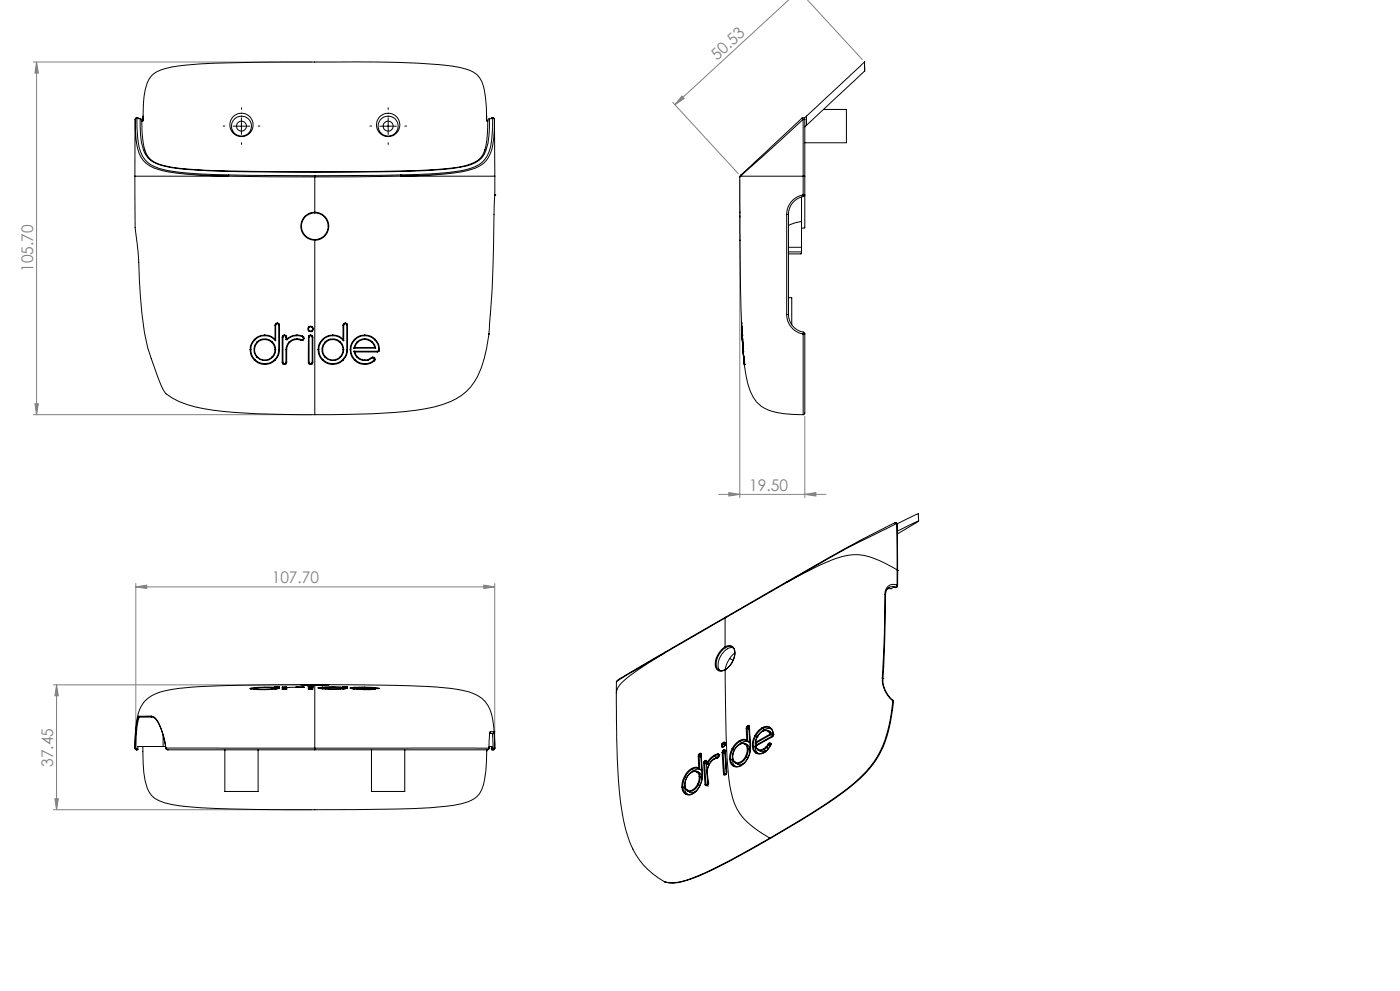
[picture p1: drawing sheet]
<svg xmlns="http://www.w3.org/2000/svg" width="420mm" height="297mm" viewBox="0 0 420 297" stroke-linecap="round" stroke-linejoin="round" font-family="sans-serif">
<defs><g id="words">
<g font-size="4.8" fill="#808080">
<text x="215.2" y="18.2" transform="rotate(-43 215.2 18.2)">50.53</text>
<text x="9.9" y="81.5" transform="rotate(-90 9.9 81.5)">105.70</text>
<text x="224.8" y="147.1">19.50</text>
<text x="81.5" y="174.8">107.70</text>
<text x="15.9" y="229.8" transform="rotate(-90 15.9 229.8)">37.45</text>
</g>
</g></defs>
<g fill="none" stroke="#808080" stroke-width=".3">
<path d="M236.6 0l-34.1 31.4M242.2 -.1l16.5 17.9M10 18.6h83.5M11 18.6v105.7M11 18.6l.5 3.3h-1zM201.8 30.7l19.7 21.4M204.6 28.8l.6 .7-2.7 1.9zM221.9 54v95.2M10 124.3h83.5M10.5 121h1l-.5 3.3zM241.4 124.8v24.4M215.6 148.2h32.2"/>
<path d="M218.7 147.6l3.2 .6-3.2 .5zM241.4 148.2l3.4-.6v1.1zM40.7 175.9l3.3-.5v1zM40.7 174.9v48.3M40.7 175.9h107.7M145.1 175.4l3.3 .5-3.3 .5zM148.4 174.9v48.3M16 205.2h77.5M17 205.2v37.5M17 205.2l.5 3.3h-1zM16.5 239.4h1l-.5 3.3zM16 242.7h77.5"/>
</g>
<path d="M67.5 37.8h-.5M72.5 32.8v-.5M77.5 37.8h.5M111.5 37.8h-.5M116.5 32.8v-.5M121.5 37.8h.5M72.5 42.8v.5M116.5 42.8v.5" fill="none" stroke="#000" stroke-width=".3" stroke-dasharray="15.2 1.3 1.3 1.3"/>
<path d="M70 37.8h4.9M72.4 35.3v5M113.9 37.8h5.1M116.5 35.3v5" fill="none" stroke="#000" stroke-width=".3"/>
<g fill="#808080">
<path d="M40.7 175.9l3.3-.5v1zM145.1 175.4l3.3 .5-3.3 .5z"/>
<path d="M241.4 148.2l3.4-.6v1.1zM218.7 147.6l3.2 .6-3.2 .5z"/>
<path d="M236.9 -.1h2.7zM204.6 28.8l.6 .7-2.7 1.9z"/>
<path d="M10.5 121h1l-.5 3.3zM11 18.6l.5 3.3h-1z"/>
<path d="M17 205.2l.5 3.3h-1zM16.5 239.4h1l-.5 3.3z"/>
</g>
<g fill="none" stroke="#000" stroke-width=".3">
<path d="M259.4 18.6v2.7M259.4 18.6l-17.5 16.2M40.6 35.8a30.5 30.5 0 0 0 1.1 10.1 8.6 8.6 0 0 0 7.2 5.3 101.4 101.4 0 0 0 19.6 1.6M40.6 35.8l-.1 17M41.1 35.3l-.5 .5M41.1 35.4a23.9 23.9 0 0 0 1.7 11.4 8.8 8.8 0 0 0 6.3 4 96.8 96.8 0 0 0 19.5 1.6M41.1 35.4l-.5 .4M41.1 35.3l.3 .1M41.1 35.3v.1M41.1 35.4h.3M41.4 35.4l.7 .2M42.1 35.6a24.8 24.8 0 0 0 1.5 10.6 7.2 7.2 0 0 0 5.2 3.5 65.2 65.2 0 0 0 13.8 1.5l31.8 .4"/>
<path d="M42.1 35.6l.3 .2 .1 .4M42.5 36.2l.2 3.9 .7 4.8M42.5 36.2h.4M42.9 34.8l.1-2a16.6 16.6 0 0 1 2.4-10 13.3 13.3 0 0 1 8.3-3l2.1-.3a711.7 711.7 0 0 1 51.1-.9 195.1 195.1 0 0 1 30.9 1.6 9.6 9.6 0 0 1 6 3 13.2 13.2 0 0 1 1.9 6.4l.3 6.6h.3M42.9 34.8v1.4M146.3 36.2a29.1 29.1 0 0 1-.8 8.8M146.8 35.6v.5a24.2 24.2 0 0 1-1.5 10.2 7.6 7.6 0 0 1-5.2 3.4 106.8 106.8 0 0 1-21.7 1.7l-24 .2M146.8 35.6l-.3 .2-.2 .4M147.5 35.4l-.7 .2M147.5 35.4h.3M147.8 35.3l.5 .5M147.8 35.4a23.9 23.9 0 0 1-1.7 11.4 8.8 8.8 0 0 1-6.3 4 96.8 96.8 0 0 1-19.5 1.6"/>
<path d="M147.8 35.4l.5 .4M147.8 35.3l-.3 .1M147.8 35.3v.1M148.3 35.8a22.7 22.7 0 0 1-1.8 11.4 9.4 9.4 0 0 1-6.6 4 101.4 101.4 0 0 1-19.6 1.6M148.3 35.8l.1 17M240.6 35.4l-18.3 17M240.6 35.4l.3 .4M240.6 35.4a.5 .5 0 0 1 .5-.1 .5 .5 0 0 1 .3 .5M240.9 35.8l-18.7 17M240.9 35.8v17M240.9 35.8h.5M241.4 35.8v32.4l-.9 .2"/>
<path d="M241.9 34.8v2.8M241.9 37.6l-.5 .4M241.9 34.8l-.6 .6M247.1 32.8h6.8v10h-12.5M259.4 21.3l-17.5 16.3M40.5 52.8h28M40.5 52.8v15.4l1.1 10.4a121.4 121.4 0 0 0 2.7 25.6 65.6 65.6 0 0 0 5.4 13.7 23.6 23.6 0 0 0 11.6 4.6 207.3 207.3 0 0 0 31.9 1.8h1.2M43.4 44.8a7 7 0 0 0 6.4 5 105.1 105.1 0 0 0 19.6 1.5l25 .2M68.5 52.8l25.9 .2M68.6 52.4l-.1 .4M68.6 52.4l25.8 .3M94.4 52.7v.3"/>
<path d="M94.4 53v10.6M94.4 51.5v.1M120.3 52.4v.4M120.3 52.4l-25.9 .3M120.3 52.8l-25.9 .2M120.3 52.8h28.1M145.5 44.9a6.3 6.3 0 0 1-5 4.5 56.6 56.6 0 0 1-13.7 1.6l-12.2 .4-20.2 .1M148.4 58.4h.1M148.4 58.4l-.1 3a529 529 0 0 1-1.4 34.8l-.2 3.9M148.4 52.8v5.6M221.9 53l.1 10.6M222.2 52.8l-.3 .2"/>
<path d="M222.2 52.8h18.7M222.3 52.4l-.1 .4M222.3 52.4l-.4 .6M240.5 59.1v7.3M240.9 52.8h.5M240.9 58.4h.5l-.4 .5M240.9 52.8v5.6M240.9 58.4a5.9 5.9 0 0 0-4.9 5.8M240.9 58.4l.1 .5M241 58.9a5.4 5.4 0 0 0-4.5 5.3M94.4 63.6a4.2 4.2 0 0 0-4.2 4.2 4.2 4.2 0 0 0 4.2 4.2M94.4 63.6v.2"/>
<path d="M94.4 63.8a4 4 0 0 0-4 4 4 4 0 0 0 4 4M94.4 71.8v.2M94.4 63.6a4.2 4.2 0 0 1 4.2 4.2 4.2 4.2 0 0 1-4.2 4.2M94.4 63.8a4 4 0 0 1 4 4 4 4 0 0 1-4 4M94.4 72v52.3M222 63.6v8.4M222 64.7v.3M222 63.6h.1M222 72l.2 15.7 .5 13.9M222 72h.1M236 64.2h.5M236 64.2v30.1"/>
<path d="M236.5 64.2v30M236.5 74.1h4M236.5 75.5h4M240.5 66.4v9.5l-4 .2M240.5 66.4l-2.4 .5-1.6 .7M82.5 97.5v4.2M82.5 97.5h.2M82.7 97l-.2 .5M82.7 97l.1 .1M82.7 97.5v4.6M82.8 97.1l-.1 .4M83.2 96.8l.4 .2"/>
<path d="M83.2 96.8l-.5 .2M83.2 97l.3 .1M83.2 96.8v.2M83.2 97l-.4 .1M83.5 97.1l.1 .4M83.6 97l.2 .5M83.6 97l-.1 .1M83.6 97.5h.2M83.6 97.5v7.3M83.8 97.5v7.3M92.6 98l.5-.2 .7 .2M92.6 98l-.2 .4 .2 .8"/>
<path d="M92.6 99.2l.7 .2 .5-.2M92.6 98l.1 .1M92.7 98.1l.4-.1 .5 .1M92.7 98.1l-.1 .4 .1 .5M92.7 99l-.1 .2M92.7 99l.4 .2 .5-.2M93.6 98.1l.2 .5M93.6 99l.2 .2M93.8 98l.2 .6M93.8 98l-.2 .1M93.8 98.6h.2M93.8 98.6l-.2 .4"/>
<path d="M94 98.6l-.2 .6M102.9 97.5v4.2M102.9 97.5h.2M103.1 97l-.2 .5M103.1 97l.2 .1M103.1 97.5v4.6M103.3 97.1l-.2 .4M103.6 96.8l.5 .2M103.6 96.8l-.5 .2M103.6 97l-.3 .1M103.6 96.8v.2M103.6 97l.3 .1"/>
<path d="M103.9 97.1l.1 .4M104 97.5h.2M104 97.5v7.3M104.1 97l.1 .5M104.1 97l-.2 .1M104.2 97.5v7.3M222.5 96.8h.1M222.5 97v.5M222.5 96.8v.2M222.5 97.5l.2 4.1M222.5 97.5l.2 4.2M222.5 97.8v.2z"/>
<path d="M222.5 98v1.2M236 94.3a6 6 0 0 0 4.9 5.8M236.5 94.2l-.5 .1M236.5 94.2a5.4 5.4 0 0 0 4.5 5.4M236.5 89.2h1v8.1M241 99.6l-.1 .5M241 99.6l.4 .4M75 104.8a4.3 4.3 0 0 0 1.3 3.1M75 104.8h.2M75.2 104.8a4.1 4.1 0 0 0 1.3 3M76.3 101.7a4.4 4.4 0 0 0-1.3 3.1M76.3 107.9a4.4 4.4 0 0 0 3.1 1.3"/>
<path d="M76.3 101.7l.2 .1M76.5 101.8a3.8 3.8 0 0 0-1.3 3M76.5 107.8l-.2 .1M76.5 107.8a4.1 4.1 0 0 0 2.9 1.2M77.1 102.5a3.3 3.3 0 0 1 4.6 0M77.1 102.5l.2 .2M77.1 102.5a3.3 3.3 0 0 0 0 4.6M77.1 107.1a3.2 3.2 0 0 0 4.6 0M77.3 102.7a3 3 0 0 1 4.3 0M77.3 102.7a3 3 0 0 0 0 4.3M77.3 107l-.2 .1M77.3 107a3 3 0 0 0 4.3 0"/>
<path d="M79.4 100.4a4.5 4.5 0 0 0-3.1 1.3M79.4 100.4a4.3 4.3 0 0 1 3.1 1.3M79.4 100.4v.2M79.4 100.6a3.8 3.8 0 0 1 3 1.2M79.4 100.6a3.9 3.9 0 0 0-2.9 1.2M79.4 109v.2M81.6 102.7l.5 .5 .4 1.6M81.6 107l.1 .1M81.7 102.5l-.1 .2M81.7 102.5l.5 .6 .5 1.7M82.4 107.8l.2 .1M82.4 107.8a4.1 4.1 0 0 1-3 1.2"/>
<path d="M82.4 101.8l.3 .3M82.5 101.7h.1M82.5 101.7l-.1 .1M82.5 101.7l.2 .4M82.5 104.8h.2M82.5 104.8l-.4 1.6-.5 .6M82.6 107.9a4.1 4.1 0 0 1-3.2 1.3M82.7 104.8l-.5 1.7-.5 .6M83.6 104.8h.2M83.6 104.8a4.1 4.1 0 0 1-1.2 3M83.8 104.8a4.1 4.1 0 0 1-1.2 3.1M84.7 101.1v7.4"/>
<path d="M84.7 108.5l.1 .5M84.7 101.1h.2M84.7 108.5h.2M84.8 100.6l-.1 .5M84.8 109l.5 .2M84.8 100.6l.2 .1M84.9 101.1v7.4M84.9 108.5l.1 .4M85 100.7l-.1 .4M85 108.9l-.2 .1M85 108.9l.3 .1M85.3 100.4l.5 .2"/>
<path d="M85.3 100.4l-.5 .2M85.3 100.6l.4 .1M85.3 100.4v.2M85.3 100.6l-.3 .1M85.3 109v.2M85.7 100.7l.1 .4M85.7 108.9l.1 .1M85.7 108.9l-.4 .1M85.8 100.6l.2 .5M85.8 109l-.5 .2M85.8 104.8h.2M85.8 100.6l-.1 .1"/>
<path d="M85.8 101.1h.2M85.8 101.7h.2M85.8 101.7l.3 .1M85.8 108.5h.2M85.8 108.5l-.1 .4M85.8 101.1v.6M85.8 104.8v3.7M86 108.5l-.2 .5M86 104.8v3.7M86 101.1v.6M86 101.7l.1 .1M86.7 102.5h.1"/>
<path d="M86.7 102.5l.2 .2M86.7 102.5l-.4 .6-.5 1.7M86.9 102.7a2.84 2.84 0 0 0-.9 2.1M89.1 101.7l-1.6 .5-.6 .5M89.1 101.7l1.1 .3M89.1 100.4l1.6 .3M89.1 100.4a4.5 4.5 0 0 0-3.1 1.3M89.1 100.4v.2M89.1 100.6a4.3 4.3 0 0 0-3 1.2M89.1 101.5a3.3 3.3 0 0 0-2.4 1M89.1 101.5v.2M89.1 100.6l1.6 .3"/>
<path d="M89.1 101.5l1.2 .3M90.2 102l.4 .1M90.3 101.8h.1M90.3 101.8l-.1 .2M90.3 101.8h.3M90.6 101.8v.3M90.7 100.9h.1M90.7 100.9l.2 .1M90.7 100.7l.3 .2M90.7 100.7v.2M90.9 101h.1M90.9 101l.1 .3"/>
<path d="M90.9 101.7l.1 .1M90.9 101.7l-.3 .1M91 101.8l-.4 .3M91 100.9l.2 .5M91 100.9l-.1 .1M91 101.3l.2 .1M91 101.3l-.1 .4M91.2 101.4l-.2 .4M92.5 108.5l.2 .5M92.5 108.5h.2M92.5 101.1v7.4M92.5 101.1h.2"/>
<path d="M92.7 100.6l-.2 .5M92.7 109l.5 .2M92.7 100.6l.2 .1M92.7 101.1v7.4M92.7 108.5l.2 .4M92.9 100.7l-.2 .4M92.9 108.9l-.2 .1M92.9 108.9l.3 .1M93.2 100.4l-.5 .2M93.2 100.4l.5 .2M93.2 100.6l.3 .1M93.2 100.4v.2"/>
<path d="M93.2 100.6l-.3 .1M93.2 109v.2M93.5 100.7l.2 .4M93.5 108.9l.2 .1M93.5 108.9l-.3 .1M93.7 109l-.5 .2M93.7 100.6l.1 .5M93.7 100.6l-.2 .1M93.7 101.1h.1M93.7 101.1v7.4M93.7 108.5h.1M93.7 108.5l-.2 .4"/>
<path d="M93.8 108.5l-.1 .5M93.8 101.1v7.4M95.4 104.8a4.5 4.5 0 0 0 1.3 3.1M95.4 104.8h.2M95.6 104.8a4.1 4.1 0 0 0 1.3 3M96.7 101.7a4.2 4.2 0 0 0-1.3 3.1M96.7 107.9a4.4 4.4 0 0 0 3.1 1.3M96.7 101.7l.2 .1M96.9 101.8a4.1 4.1 0 0 0-1.3 3M96.9 107.8l-.2 .1M96.9 107.8a4.1 4.1 0 0 0 2.9 1.2M97.5 102.5a3.3 3.3 0 0 1 4.7 0"/>
<path d="M97.5 102.5l.2 .2M97.5 102.5a3.2 3.2 0 0 0 0 4.6M97.5 107.1a3.2 3.2 0 0 0 4.7 0M97.7 102.7a3 3 0 0 1 4.3 0M97.7 102.7a3 3 0 0 0 0 4.3M97.7 107l-.2 .1M97.7 107a3 3 0 0 0 4.3 0M99.8 100.4a4.1 4.1 0 0 1 3.1 1.3M99.8 100.4a4.3 4.3 0 0 0-3.1 1.3M99.8 100.4v.2M99.8 100.6a4.1 4.1 0 0 0-2.9 1.2M99.8 100.6a3.8 3.8 0 0 1 3 1.2"/>
<path d="M99.8 109v.2M102 102.7l.5 .5 .4 1.6M102 107l.2 .1M102.2 102.5l-.2 .2M102.2 102.5l.5 .6 .4 1.7M102.8 107.8l.1 .1M102.8 107.8a3.9 3.9 0 0 1-3 1.2M102.8 101.8l.3 .3M102.9 104.8h.2M102.9 104.8l-.1 .7-.8 1.5M102.9 101.7h.1M102.9 107.9v.1a4.1 4.1 0 0 1-3.1 1.2"/>
<path d="M102.9 101.7l-.1 .1M102.9 101.7l.2 .4M103.1 104.8l-.5 1.7-.4 .6M104 104.8h.2M104 104.8a3.8 3.8 0 0 1-1.2 3M104.2 104.8a4.3 4.3 0 0 1-1.3 3.1M105.1 104.8a4.3 4.3 0 0 0 1.2 3.1M105.1 104.8h.1M105.2 104.8a4.1 4.1 0 0 0 1.3 3M106.2 104.3h.1M106.2 105.3l.9 1.8M106.2 105.3l.2 .2"/>
<path d="M106.2 105.3h.1M106.2 105.3h7M106.3 101.7a4.4 4.4 0 0 0-1.2 3.1M106.3 107.9a4.4 4.4 0 0 0 3.2 1.3M106.3 101.7l.2 .1M106.4 105.5l.9 1.5M106.4 105.5h6.8M106.4 104.1l-.2 .2M106.4 104.1h6.1M106.5 101.8a4.1 4.1 0 0 0-1.3 3M106.5 107.8l-.2 .1M106.5 107.8a4.1 4.1 0 0 0 2.9 1.2"/>
<path d="M107.1 102.5l.2 .2M107.1 102.5l-.9 1.8M107.1 107.1l.6 .5 1.7 .5M107.3 107l1.4 .8 .8 .1M107.3 102.7l-.9 1.4M107.3 107l-.2 .1M109.4 100.4a4.3 4.3 0 0 1 3.2 1.3M109.4 100.4a4.3 4.3 0 0 0-3.1 1.3M109.4 100.6a4.1 4.1 0 0 0-2.9 1.2M109.4 100.4v.2M109.4 100.6a3.9 3.9 0 0 1 3 1.2M109.4 101.5l-1.7 .5-.6 .5"/>
<path d="M109.4 101.5v.2M109.4 101.7l-1.6 .5-.5 .5M109.4 101.7l.8 .1 1.4 .9M109.4 101.5l.8 .1 1.6 .9M109.4 109l.1 .2M109.5 107.9l-.1 .2M110.5 107.7l-1 .2M110.5 107.7l.1 .2M110.6 107.9l-1.2 .2M111.4 107.2l-.9 .5M111.4 107.2l.1 .1M111.5 107.3h.1"/>
<path d="M111.5 107.3l-.9 .6M111.6 102.7l.9 1.4M111.8 102.5l-.2 .2M111.8 102.5l.9 1.8M111.8 107l.5 .2M111.8 107l-.4 .2M111.8 107v.2M111.8 107.2l-.3 .1M111.8 107.2l.4 .1M112.2 107.3h.1M112.2 108a4.1 4.1 0 0 1-2.8 1M112.2 108l.1 .2"/>
<path d="M112.2 107.3l.1 .4M112.2 108h.1M112.3 107.7h.2M112.3 107.7l-.1 .3M112.3 108.2a4.2 4.2 0 0 1-2.8 1M112.3 107.2l.2 .5M112.3 107.2l-.1 .1M112.4 101.8a3.9 3.9 0 0 1 1.3 3M112.5 104.1l.2 .2h-6.5M112.5 107.7l-.2 .5M112.6 101.7v.1a4.1 4.1 0 0 1 1.2 3M112.6 101.7l-.2 .1"/>
<path d="M113.2 105.3v.2M113.5 105.1l.2 .2M113.5 105.1l-.3 .2M113.7 105.3l-.5 .2M113.7 104.8h.1M113.7 104.8l-.2 .3M113.8 104.8l-.1 .5M146.7 100.1h.1M146.7 100.1a36.5 36.5 0 0 1-4.4 14.3 16.5 16.5 0 0 1-9.5 6.8 80 80 0 0 1-20.9 2.8l-17.5 .3M222.6 100.4l.1 1.2M222.6 100.4l.1 1.3M222.6 100.4v.2"/>
<path d="M222.6 100.6v.5M222.6 100.5h.1M222.7 101.7l.2 3.1M222.7 101.8v.9M222.7 100.5l.1 1.2M222.7 101.6v.2M222.7 101.7v-1.3l.1 1.3M222.7 101.7v.1M222.7 101.7h.1M222.7 101.8l.1 .9M222.7 101.7l.1 1M222.7 102.7l.2 2.1"/>
<path d="M222.7 102.7l.4 4.9M222.8 102.7l.1 1.4M222.8 101.6l-.1 .1M222.8 102.6l-.1 .1M222.8 101.7l.3 3.1M222.8 102.7l.2 1.4M222.9 104.8l.3 3.1M222.9 104.1h.1M222.9 104.1l.2 .2M222.9 102.6l-.1 .1M222.9 104.3v.5M222.9 104.8l.2 2.2"/>
<path d="M222.9 104.8h.2M223 104.1v.1M223 105.5l.1 1.5M223.1 104.8v.5M223.1 105.3l-.1 .2M223.1 107l.1 .9-.1-.3M223.1 107v.1M223.1 107l.2 1.1M223.1 107.6l.1 .3M223.2 107.9l.1 1.3M223.2 107.9a31 31 0 0 0 2.8 11.2 11.3 11.3 0 0 0 9.1 4.9l5.8 .3M223.2 107.9h.1"/>
<path d="M223.2 107v.2M223.2 107.9l.1 1.2M223.2 107.2l.1 .5M223.2 107.2h.1M223.2 107.9l.2 1.3-.1-1M223.2 108.5l.1 .5zM223.2 107.8v.1M223.3 107.7v.2M223.3 109v.2M223.3 107.9v.1M223.3 109.1h.1M223.3 109.2h.1"/>
<path d="M223.3 107.7v.5M223.3 109.1v.1M223.3 108.2l.1 .3M240.9 100.1v24.2M241.4 100v23.9l-.5 .4M241.4 100l-.5 .1M268.5 156.7a.49 .49 0 0 1 .7 .4M268.5 156.7a429.7 429.7 0 0 0-27.7 14.9l-4.7 2.7M268.5 156.7h.1M268.5 156.7l.5 .2M269 156.9a326.6 326.6 0 0 0-28.3 15l-4.7 2.7M269 156.9l.1 13.9"/>
<path d="M269 156.9l.2 .2M269.2 157.1l.1 13.9M269.2 159.2l6.4-3.1-6.4 3.9M275.6 156.1l-.1-2.2-6.3 3.1M236 174.6l-18.5 10.6M236.1 174.3l-.1 .3M236.1 174.3l-18.5 10.7M265.5 178.2l-.2 12.4-.6 12.6M265.5 178.2l.1 .2M265.6 178.4l-.2 13.2-.5 11.8M268.6 176.1l-.4-.1-.9 .5h-1.1M268.8 176a2.21 2.21 0 0 0-2.3 .2 2.21 2.21 0 0 0-.9 2.2"/>
<path d="M268.8 176h.2M268.8 176l-.2 .1M269 176l-.4 .1M269.1 175.4a2.58 2.58 0 0 0-3.6 2.8M269.1 175.4l-.3 .6M269.1 175.4l.2 .1M269.1 170.8v4.6M269.1 170.8a29.3 29.3 0 0 0-11.8-4.6 29.5 29.5 0 0 0-13.4 4.2l-7.9 4.2M269.1 170.8l.2 .2M269.3 175.5l-.3 .5M269.3 171h.1M269.3 171v4.5"/>
<path d="M199.4 195.7l-11.9 6.9-2.6 1.8M199.4 195.7l-3.5 2.2a45 45 0 0 0-10 7.4l-.6 1-.4 1.3M199.5 195.5l-.1 .2M199.5 195.5l-14.2 8.4M217.5 193.9a1.88 1.88 0 0 1 2.3-.1 1.88 1.88 0 0 1 .7 2.2 6.7 6.7 0 0 1-2.9 4.8M217.5 185.2v8.7M217.5 185.2l-18.1 10.5M217.5 193.9a6 6 0 0 0-2.7 6.3 1.72 1.72 0 0 0 2.8 .6M217.5 193.9l.2 .2M217.6 185l-.1 .2M217.6 185l-18.1 10.5M217.7 194.1a1.72 1.72 0 0 1 2-.1 1.72 1.72 0 0 1 .8 1.9 6.4 6.4 0 0 1-2.9 4.8"/>
<path d="M217.7 194.1a5.7 5.7 0 0 0-2.6 6 1.62 1.62 0 0 0 2.5 .6M218.9 197.3l1 .6M219.9 194.1a4.1 4.1 0 0 0-4 3 3.4 3.4 0 0 0 .1 3.9M220.4 195.7a8.4 8.4 0 0 0-2.8 5M41.6 214.7a24.9 24.9 0 0 0-1.1 9.5M41.6 214.7l.2 .2M41.8 214.9h3.7M41.8 214.9a22.9 22.9 0 0 0-1.1 9.3M45.4 214.6a3.4 3.4 0 0 1 2.5 2.6 24.8 24.8 0 0 1 1.9 7M45.4 214.6l-3.8 .1M45.4 214.6l.1 .3M45.5 214.9a3.7 3.7 0 0 1 2.5 2.9 23.3 23.3 0 0 1 1.7 6.4"/>
<path d="M76.3 206.3l-1.1 .2-.2-.2M76.3 206.1l-1.3 .2M76.3 206.1l.2 .2M77.3 206.1l-1.1 .3 .4 .2M77.3 206.5l-.2 .2M77.3 206.1l-.9 .2 .9 .2M79.4 205.9l-3.1 .2M79.4 205.9l3.1 .1M79.4 205.9v.1M81.6 206.1l.9 .1 .2 .2M81.6 206.4l-4.3 .1M81.6 206.4l.1 .2"/>
<path d="M81.6 206.1h-4.3M81.6 206.1l.9 .1M82.5 205.8h.2M82.5 205.8v.2M82.5 206.2l-.9 .2M82.5 206.2l.2 .2M82.5 206l.1 .2M82.5 206l-.1 .2M82.5 206h.1M82.5 205.8l.2 .2M82.7 205.8l.1 .1M82.7 206.4l-.3 .1"/>
<path d="M82.7 206v.5M82.8 205.9l-.1 .1M82.8 205.9h.4M82.8 205.9v.5M83.2 205.7l.4 .1M83.2 205.7l-.5 .1M83.2 205.7v.2M83.2 205.9h.3M83.2 205.9v.5M83.5 205.9l.1 .1M83.5 205.9v.4M83.6 205.8h.2"/>
<path d="M83.6 205.8l-.1 .1M83.6 206v.4M83.8 206.2l-1.3 .3M83.8 206.2a22.4 22.4 0 0 1-8.8 .1M83.8 205.8v.4M83.8 205.8l-.2 .2M84.7 206.5l.2 .1M84.7 205.9v.6M84.7 206.5l.1 .1M84.7 205.9l.2 .3M84.8 205.9h.5M84.8 205.9h-.1"/>
<path d="M84.8 206.6h.5M84.8 205.9l.2 .2M84.8 206.6h.1M84.9 206.2v.4M85 206.1l-.1 .1M85 206.1v.5M85.3 205.9h.5M85.3 206.1h.4M85.3 205.9v.2M85.3 206.1h-.3M85.3 206.1v.5M85.7 206.1h.1"/>
<path d="M85.7 206.1v.5M85.8 205.9h.2l-.2 .2M85.8 206.6h-.5M85.8 205.9l-.1 .2M85.8 206.1v.5M86 206.5l-.2 .1M86 206.2v.3M86 206.2l-.2 .2M88.7 205.9h.4M89.1 205.9l-3.1 .3M89.1 205.9h1.9M89.1 205.9h1.6"/>
<path d="M89.1 205.9h.1M90.2 205.2l4.2 .1M90.3 205.2h4.1M90.7 205.9h.3M90.7 205.9v.1M91 205.9h.2M91 205.9h-.1M92.4 205.8h.2zM92.4 205.8h.2M92.5 206.5h.2M92.5 205.9v.6M92.5 205.9l.2 .2"/>
<path d="M92.6 205.8h1.2M92.6 205.8h.1M92.7 205.9h.5M92.7 205.9h-.2M92.7 206.5l.5 .1M92.7 206.1v.4M92.7 205.9l.2 .2M92.9 206.1h-.2M92.9 206.1h.3M92.9 206.1v.5M93.2 205.9h.5M93.2 206.1h.3"/>
<path d="M93.2 205.9v.2M93.2 206.1v.5M93.5 206.1h.2M93.5 206.1v.5M93.7 206.5l-.5 .1M93.7 205.9h.1M93.7 206.1v.4M93.7 205.9l-.2 .2M93.8 205.8h.2zM93.8 205.8h-.1M93.8 206.5h-.2M93.8 206.5h-.1"/>
<path d="M93.8 205.9v.6M93.8 205.9l-.1 .2M94.4 205.3v18.9M94.4 205.2h4.2zM94.4 205.2h.1M94.4 205.2l25.9 .3a95.7 95.7 0 0 1 20.4 1.9 9.7 9.7 0 0 1 7.3 9.4l.4 7.4M94.4 205.2h-.9a378.2 378.2 0 0 0-39.8 1.1l-3.1 .5a10.5 10.5 0 0 0-8.7 5.8 33.1 33.1 0 0 0-1.4 11.6M95.4 206.2l1.3 .2M95.4 206.2l.2 .2M96.7 206.2l-1 .1M96.7 205.9l-1.3 .3M96.7 206.4l6.2 .1"/>
<path d="M96.7 205.9l.2 .3M97.6 206l-.9 .2-.1 .2h.2M97.7 206.3l4.3 .1M97.7 206.3l-.2 .2M97.7 206h4.3M97.7 206l-.9 .1 .9 .2M99.8 205.9l3.1 .1M99.8 205.9h-3.1M99.8 205.9h.1M102 206l.8 .1 .3 .3M102 206.4l.2 .1M102 206l.9 .2"/>
<path d="M102.9 205.8v.2M102.9 206.2l-.9 .2M102.9 206.2l.2 .2M102.9 205.8l.2 .1M102.9 206h.1M102.9 206l.2 .2M102.9 206l-.1 .2M103 206.2h.1M103.1 205.7h.5M103.1 205.7l-.2 .1M103.1 206.2h.1M103.1 205.9h.2"/>
<path d="M103.1 205.7l.2 .2M103.1 206.4l-.3 .1M103.1 205.9v.5M103.3 205.9h.3M103.3 205.9v.5M103.6 205.7h.5M103.6 205.9h.3M103.6 205.7v.2M103.6 205.9v.5M103.9 205.9l.1 .1M103.9 205.9v.4M104 206v.4"/>
<path d="M104.1 205.7l.1 .1M104.1 205.7l-.2 .2M104.2 206.2l-1.3 .3M104.2 205.8v.4M104.2 205.8l-.2 .2M105.1 206.2l1.3 .3M105.1 206.2l1.2 .3M106.2 206.4h.1M106.2 206.4l.2 .1M106.3 206.2l-1 .1M106.3 206l-1.2 .2M106.3 206.5l6 .1"/>
<path d="M106.3 206l.2 .2M106.4 206.3l.9 .1M106.4 206.3l6.8 .1M106.4 206.3l-.2 .1M106.4 206.2l-.2 .2M106.4 206.2h6.1M107.3 206.4l2.2 .1M107.3 206.4l-.2 .2M109.4 205.9l3.2 .2M109.4 205.9l-3.1 .1M109.4 206l-3 .2M109.4 206l3.1 .2"/>
<path d="M109.4 205.9v.1M109.5 206.5l-.1 .2M110.5 206.5h-1M110.5 206.5l.1 .2M111.4 206.5h-.9M111.4 206.5h.4M111.4 206.5l.1 .2M111.8 206.5h.5M111.8 206.5v.2M112.3 206.6h.1M112.3 206.5l.2 .1M112.3 206.5l-.1 .1"/>
<path d="M112.4 206.6h.1M112.5 206.2l.2 .2M112.5 206.6h-.2M112.6 206.1l1.2 .2M112.6 206.1l-.2 .1M112.6 206.3l.6 .1M113.2 206.4h.5M113.8 206.3l-.1 .1M146.9 219.8l-.2 4.4M146.9 219.8h.8M147.1 219.3l-.2 .7M147.1 219.3h1.1"/>
<path d="M147.1 219.3l-.2 .5M147.7 219.8l.2 4.5M148.2 219.3l.2 4.9M148.2 219.3l-.1 .4-.4 .1M148.2 219.3h.1M184.9 204.4a271.7 271.7 0 0 0 1.2 35.7 41 41 0 0 0 4.8 16.2 22.6 22.6 0 0 0 8.5 8 15.4 15.4 0 0 0 10-1.8 283.1 283.1 0 0 0 21.5-11.3M185.2 203.9l-.2 .5M217.6 200.8a263.7 263.7 0 0 0 1.5 35.3 18 18 0 0 0 9.5 13.6l2.3 1.5M217.6 200.7v.1M223.9 218.3l.1 3.5M223.9 218.3h.3M224 217.8l-.1 .5"/>
<path d="M224 217.8l.3 .1M224.2 218.3l.5 .3 .2 3.9-.6-.3M224.2 218.3l.1 3.9M224.3 217.9l-.1 .4M224.3 217.9l.5 .4M224.3 217.4h.4M224.3 217.4l-.3 .4M224.3 217.4l.2 .3M224.5 217.7h.2M224.5 217.7l-.2 .2M224.5 217.7l.3 .2M224.7 217.4l.1 .3"/>
<path d="M224.7 217.4v.3M224.7 217.7l.1 .1M224.8 217.8l.3 6.2M224.8 217.7l.3 6.2M224.8 217.7v.1M228.6 218.1a5.7 5.7 0 0 0-2.1 2.3M228.6 218.1l.2 .2M228.7 219.2l-1.5 1.6M228.7 219.1l-.9 .8-.6 .9M228.7 219.1h.1M228.7 219.1v.1M228.8 218.3l-1.2 1-.9 1.3"/>
<path d="M228.8 218.3l.5 .3M229.3 218.6l-.7 .6M230.3 219.1l-.4-.2-1.2 .3M230.3 219.1l.7 1M230.5 219l-.8-.2-1 .3M230.5 219a2.09 2.09 0 0 1 1.4 1.5M230.5 219l-.2 .1M230.5 219l.6 .6 .2 .6M230.9 217.9l.1 .1a2.38 2.38 0 0 1 1 2.1M230.9 217.9a2.25 2.25 0 0 0-2.3 .2M230.9 217.9l.1 .3M231 218.2a2.05 2.05 0 0 0-2.2 .1"/>
<path d="M231 218.2l.3 .2M231.3 218.4l.4 .7 .3 1M231.3 218.4a2.12 2.12 0 0 0-2 .2M264.7 203.2a8.7 8.7 0 0 0 3.2 6.9M264.7 203.2l.2 .2M264.9 203.4a8.3 8.3 0 0 0 2.9 6.5M264.9 203.4h.1M267.8 209.9l.2 .4M267.8 209.9l.1 .2M267.9 210.1a40.6 40.6 0 0 1-4.8 16.8 43 43 0 0 1-12.9 12.4l-6.9 4.5-12.4 7.4M267.9 210.1l.1 .2M268 210.3a40.2 40.2 0 0 1-4.8 16.9 40.5 40.5 0 0 1-12.4 11.8 343.3 343.3 0 0 1-40.8 23.4 18.1 18.1 0 0 1-10 2.1l-.6-.2"/>
<path d="M40.5 224.2h.1M40.5 224.2l.2 .5h.6v-.2M40.5 224.2h.2M40.5 224.2l.2 .4 .3 .1v-.2M40.7 224.2l.3 .3M41 224.5h.3M42.9 223.7v3.2a25.7 25.7 0 0 0 1.8 10.3 7 7 0 0 0 4.8 3.4 82.7 82.7 0 0 0 19.2 1.8l25.7 .3a399.4 399.4 0 0 0 39.6-1.1 20.4 20.4 0 0 0 8.3-2.3 7 7 0 0 0 3-5.5l.5-2.8 .2-6.3M48.9 220.4v3.3M49.6 223.7h-8.3v.8M49.7 224.2l.2 .4 .5 .1M49.7 224.2h.1M49.8 224.2l.2 .4 .4 .1"/>
<path d="M49.8 224.2h44.6M49.8 224.2h-.1M50.4 224.7h44M67.5 224.7v12.5h9.9v-12.5M94.4 224.2v.5M94.4 224.2h52.3M111.4 224.7v12.5h10v-12.5M146.7 224.2l-.4 .5h-51.9M146.7 224.2h.1M146.7 223.7h.9v.6M147.5 223.7l.1 1M147.6 224.3v.4"/>
<path d="M147.6 224.7h.3M147.6 224.3h.3M147.9 224.3v.4M148.4 224.2l-.5 .1M148.4 224.2l-.5 .5M148.4 224.2h.1M148.4 224.2l-.4 .5M204.6 235.9a2.34 2.34 0 0 0 1.1 2.1M204.9 235.9h-.3M204.9 235.9a2.29 2.29 0 0 0 1 2M204.9 235.9l.5 .3M205.3 232.7a5.9 5.9 0 0 0-.7 3.2"/>
<path d="M205.3 232.7l.3 .2M205.4 236.2l.2 .9 .6 .9M205.4 235.4v.8M205.6 232.9l-.6 1.6-.1 1.4M205.6 232.9l.4 .2M205.9 237.9l-.2 .1M205.9 237.9l.4 .2M206 233.1h.1M206 233.1a2.95 2.95 0 0 0 .3 4M206 233.1a3.5 3.5 0 0 0-.1 3.5l.4 .2M206.3 236.8v.3M206.3 237.1a1.82 1.82 0 0 0 2.5 0"/>
<path d="M207.4 230.4a5.4 5.4 0 0 0-2.1 2.3M207.4 230.4l.2 .2M207.6 230.6a5.2 5.2 0 0 0-2 2.3M207.6 230.6l.5 .3M207.9 237.8a2.07 2.07 0 0 1-2.2 .2M208 237.7l-1 .4h-.7M208 237.7l-.1 .1M208.1 230.9l-.5 .4M209 231.3a2.75 2.75 0 0 0-3 1.8M209 231.3l.7 .9 .1 .6M209.3 231.2a2.71 2.71 0 0 0-3.3 1.9M209.3 231.2a1.87 1.87 0 0 1 1.3 1.9"/>
<path d="M209.3 235l-.3 .6a2.52 2.52 0 0 1-2.7 1.2M209.3 235l.2 .2M209.3 231.2l.4 .4 .3 1.2M209.3 231.2l-.3 .1M209.5 226.6l.1 3.5M209.5 226.6h.3M209.5 235.2l-.3 .6a2.64 2.64 0 0 1-2.9 1.3M209.5 235.2l.5 .2M209.6 226.2l-.1 .4M209.6 226.2l.2 .1M209.6 230.1a2.18 2.18 0 0 0-2.2 .3M209.6 230.1l.1 .1"/>
<path d="M209.7 230.2l.2 .3M209.7 230.2v.2M209.7 230.4a2.04 2.04 0 0 0-2.1 .2M209.7 230.4l.2 .1M209.8 232.8l-.5 2.2M209.8 232.8h.2M209.8 226.6l.5 .3 .2 4-.6-.4M209.8 226.6l.1 3.9M209.8 226.3v.3M209.8 226.3l.6 .3M209.9 230.5h.1M209.9 225.8l-.3 .4"/>
<path d="M209.9 225.8l.2 .2M210 235.4l-.8 1.3-1.2 1M210 235.4h.1M210 235.4l-.8 1.4-1.3 1M210 232.8l-.5 2.4M210 232.8l.6 .3M210.1 226h.2M210.1 226l-.3 .3M210.1 226l.3 .2M210.3 225.8l.1 .3M210.3 225.8h-.4M210.3 230.7a1.95 1.95 0 0 0-2.2 .2"/>
<path d="M210.3 225.8v.2M210.3 226l.1 .2M210.4 226.2l.2 6.1M210.4 226.1l.3 6.2M210.4 226.1v.1M210.6 233.1v.2M210.6 232.3l-.1 1.4-.5 1.7M210.7 232.3l-.1 1.4-.6 1.7M210.7 232.3h-.1M211.1 228.7l.4 6.4M211.1 228.7h.3M211.2 228.3l-.1 .4"/>
<path d="M211.2 228.3l.3 .1M211.4 228.7l.4 6.4M211.4 228.7l.5 .4M211.5 228.4l-.1 .3M211.5 228.4l.5 .3M211.5 235.1l.2 .3M211.6 227.9l-.4 .4M211.6 227.9l.1 .3M211.7 228.2l-.2 .2M211.7 228.2l.2 .1M211.8 235.1h-.3M211.8 235.1l.1 .2"/>
<path d="M211.8 235.1l.3 .2M211.9 227.9l.2 .3M211.9 227.9h-.3M211.9 227.9v.2M211.9 228.1l.1 .2M211.9 228.1l-.2 .1M211.9 229.1l.4 5.9M211.9 235.3l-.2 .1M211.9 228.3l.1 .5M211.9 235.3l.6 .4M212 228.3h.1M212 228.8l.1 .1"/>
<path d="M212 228.8l-.1 .3M212.1 235.4h-.4M212.1 228.2v.5M212.1 228.7l.2 .1M212.1 228.7l-.1 .1M212.1 228.2l-.1 .1M212.1 235.3h.1M212.1 235.3v.1M212.1 228.9l.6 .4M212.2 231.5l.2 3.1M212.2 231.3l.3 3.3M212.2 231.3v.2"/>
<path d="M212.3 228.8l-.2 .1M212.3 228.8l.4 .3M212.3 235l-.2 .3M212.3 235l.1 .1M212.4 235.1l-.3 .3M212.4 234.6l-.1 .4M212.4 234.6h.1M212.5 234.6l-.1 .5M212.5 234.6h-.1M212.7 229.1l-.5 1.3v1.1M212.7 229.2l-.5 2.1M212.7 229.1v.1"/>
<path d="M214.2 226.4l-1.3 1-.8 1.3M214.2 226.4l.1 .2M214.2 227.5l-1.5 1.7M214.3 227.4l-.9 .8-.7 .9M214.3 227.4h.1M214.3 227.4l-.1 .1M214.3 226.6l-1.2 1-.8 1.2M214.3 226.6l.6 .4M214.9 227l-.6 .4M215.1 227.2l-.9 .3M215.2 227.1l-.9 .3M215.2 227.1h.1"/>
<path d="M215.2 227.1l-.1 .1M215.3 227.2h-.2M215.4 227l-.2 .1M215.4 226h.2M215.4 226l-1.2 .4M215.4 226l.1 .2M215.5 226.2h.1M215.5 226.2l-1.2 .4M215.5 226.2l.2 .1M215.6 226.8l-.3 .4M215.6 226l.1 .3M215.6 226v.2"/>
<path d="M215.6 226.8h.1M215.6 226.2l.1 .2M215.6 226.2h.1M215.7 226.6l-.8 .4M215.7 226.4l-.1 .4M215.7 226.3l-.1 .5M215.7 226.3v.1M216.6 222.9l-.1 .7 .1 .3M216.6 222.9l.3 .2M216.6 225.5l.5 6.4M216.6 225.5h.3M216.7 225.1l-.1 .4"/>
<path d="M216.7 225.1l.3 .1M216.9 223.1v.7l-.3 .1M216.9 223.1l.5 .3M216.9 225.5l.6 .3 .4 6M216.9 225.5l.4 6.4M217 225.2l-.1 .3M217 225.2l.6 .3M217.1 231.9l.1 .3M217.1 231.9h.2M217.1 224.7l-.4 .4M217.1 224.7l.1 .2M217.2 224.9h.3"/>
<path d="M217.2 224.9l-.2 .3M217.2 224.9l.3 .2M217.3 231.9l.2 .2M217.3 231.9l.4 .2M217.4 223.4l-.5 .4M217.4 224.7l.2 .3M217.4 224.7h-.3M217.4 222.5h-.5l-.3 .4M217.4 222.5l.2 .3M217.4 224.7l.1 .2M217.4 222.5l.1 .2M217.4 223.4h.1"/>
<path d="M217.4 223.4l-.1 .1M217.5 222.7l.1 .2M217.5 223.4l-.4 .4-.5 .1M217.5 222.7l-.6 .4M217.5 232.1h.1M217.5 224.9v.2M217.5 232.1l-.3 .1M217.5 224.9h.1M217.5 225.1l.4 6.3M217.5 225.1h.1M217.6 222.9l-.2 .5M217.6 232.2h-.4"/>
<path d="M217.6 225l.4 6.3M217.6 222.8l-.1 .6M217.6 225l-.1 .1M217.6 222.8v.1M217.6 232.1h.1M217.6 232.1v.1M217.9 231.8l-.3 .3M217.9 231.8h.1M217.9 231.8l-.3 .4M217.9 231.4v.4M218 231.3l-.1 .5M218 231.3l-.1 .1"/>
<path d="M218.9 227.5a2.34 2.34 0 0 0 1.1 2.1M219.2 227.5h-.3M219.2 227.5a2.29 2.29 0 0 0 1 2M219.2 227.5l.5 .3M219.6 224.3a5.9 5.9 0 0 0-.7 3.2M219.6 224.3l.3 .2M219.7 227.8l.2 .9 .6 .9M219.8 226.9l-.1 .9M219.9 224.5l-.6 1.6-.1 1.4M219.9 224.5l.4 .2M220.2 229.5l-.2 .1M220.2 229.5l.4 .2"/>
<path d="M220.3 224.7a2.97 2.97 0 0 0 .3 4M220.3 224.7v.1M220.3 224.8a3.2 3.2 0 0 0 0 3.4l.3 .2M220.6 228.4v.3M220.6 228.7a1.96 1.96 0 0 0 2.6 0M220.6 228.7h.1M221.8 222l-1.2 1-1 1.3M221.8 222l.1 .2M221.9 222.2l-1.2 1-.8 1.3M221.9 222.2l.6 .4M222.3 229.5a2.3 2.3 0 0 1-2.3 .1M222.4 229.4l-1.1 .3h-.7"/>
<path d="M222.4 229.4l-.1 .1M222.5 222.6l-.6 .4M223.4 223a2.84 2.84 0 0 0-3.1 1.8M223.4 223l.4 .3 .4 1.2M223.7 222.9a2.84 2.84 0 0 0-3.4 1.8M223.7 222.9a1.93 1.93 0 0 1 1.3 1.9M223.7 226.7a2.61 2.61 0 0 1-3.1 1.7M223.7 226.7l.2 .1M223.7 222.9l.3 .3 .5 1.2M223.7 222.9l-.3 .1M223.9 226.8a3.5 3.5 0 0 1-2.6 2.1l-.7-.2M223.9 226.8l.5 .2"/>
<path d="M224 221.8a2.14 2.14 0 0 0-2.2 .2M224 221.8h.1M224 221.8l.3 .4M224 221.8l.1 .3M224.1 222.1a2.05 2.05 0 0 0-2.2 .1M224.1 222.1l.2 .1M224.2 224.5l-.5 2.2M224.3 222.2h.1M224.4 227.1l-1 1.5-1 .8M224.4 227.1h.1M224.4 227.1l-.8 1.3-1.3 1.1M224.5 224.4l-.6 2.4"/>
<path d="M224.5 224.4l-.3 .1M224.5 224.4l.5 .4M224.7 222.4a2.09 2.09 0 0 0-2.2 .2M225 224.8v.2M225.1 224l-.1 1.4-.6 1.7M225.1 223.9a5.9 5.9 0 0 1-.7 3.2M225.1 223.9v.1M225.7 223.6a2.39 2.39 0 0 0 1.1 2.1M225.7 223.6h.3M226 223.6a2.42 2.42 0 0 0 1 2M226 223.6l.6 .3M226.5 220.4a5.4 5.4 0 0 0-.8 3.2"/>
<path d="M226.5 220.4l.2 .2M226.6 223.9a2.17 2.17 0 0 0 .8 1.9M226.6 222.8v1.1M226.6 223.6h.1M226.6 222.8h.1M226.7 223.6l.2 .7 .6 .5M226.7 222.5l-.1 .3M226.7 220.6l-.6 1.6-.1 1.4M226.7 220.6l.5 .2M226.7 223.6l.7 .9M227 225.6l.4 .2M227 225.6l-.2 .1"/>
<path d="M227.2 220.8l-.6 1.9M227.2 220.8h.1M227.2 220.8l-.5 1.7M227.4 224.5l.1 .3M229.1 224.4l-.6 .3-1.1-.2M229.1 224.4l.1 .3M229.2 225.6a2.3 2.3 0 0 1-2.4 .1M229.2 225.5l-1 .3h-.8M229.2 224.7l.6 .3a1.84 1.84 0 0 1-2.3-.2M229.2 225.5h.1M229.2 224.7l-1.3 .3-.4-.2M229.2 225.5v.1"/>
<path d="M229.8 223.9l-.7 .5M229.8 223.9l.2 .1M230 224l-.8 .7M230 224l.5 .4M230.4 223l-.6 .9M230.4 223l.2 .2M230.6 223.2h.1M230.6 223.2l-.6 .8M230.6 223.2l.5 .2M230.7 222.7l-.3 .3M230.7 222.7l.2 .3M230.9 223h.2"/>
<path d="M230.9 223l-.3 .2M230.9 223l.3 .2M231 220.1l-4.3 2.4M231 220.1l.3 .1M231.1 222.7l.1 .4M231.1 222.7h-.4M231.1 222.7v.3M231.1 223.5l-.8 1.1-1.1 .9M231.1 223l.1 .1M231.1 223h.1M231.1 223.5h.1M231.1 223.5l-.9 1.3-1 .8"/>
<path d="M231.2 223.1l-.1 .4M231.2 223.1h.1M231.3 220.2l-4.7 2.6M231.3 220.2h.1M231.3 220.2l.6 .3M231.6 220.9l-4.9 2.7M231.6 220.8l-5 2.8M231.6 220.8h.1M231.6 220.8v.1M231.9 220.5l-.3 .3M231.9 220.5h.1M231.9 220.5l-4.7 2.6-.6-.3"/>
<path d="M231.9 220.5l-.3 .4M232 220.1l-.1 .4M232 220.1h.1M230.9 251.2h.3"/>
<circle cx="72.4" cy="37.8" r="1.49"/>
<circle cx="72.4" cy="37.4" r="3.5"/>
<circle cx="72.5" cy="37.8" r="2.99"/>
<circle cx="116.4" cy="37.8" r="1.5"/>
<circle cx="116.4" cy="37.8" r="2.99"/>
<circle cx="116.5" cy="37.4" r="3.5"/>
</g>
<use href="#words"/>
</svg>
